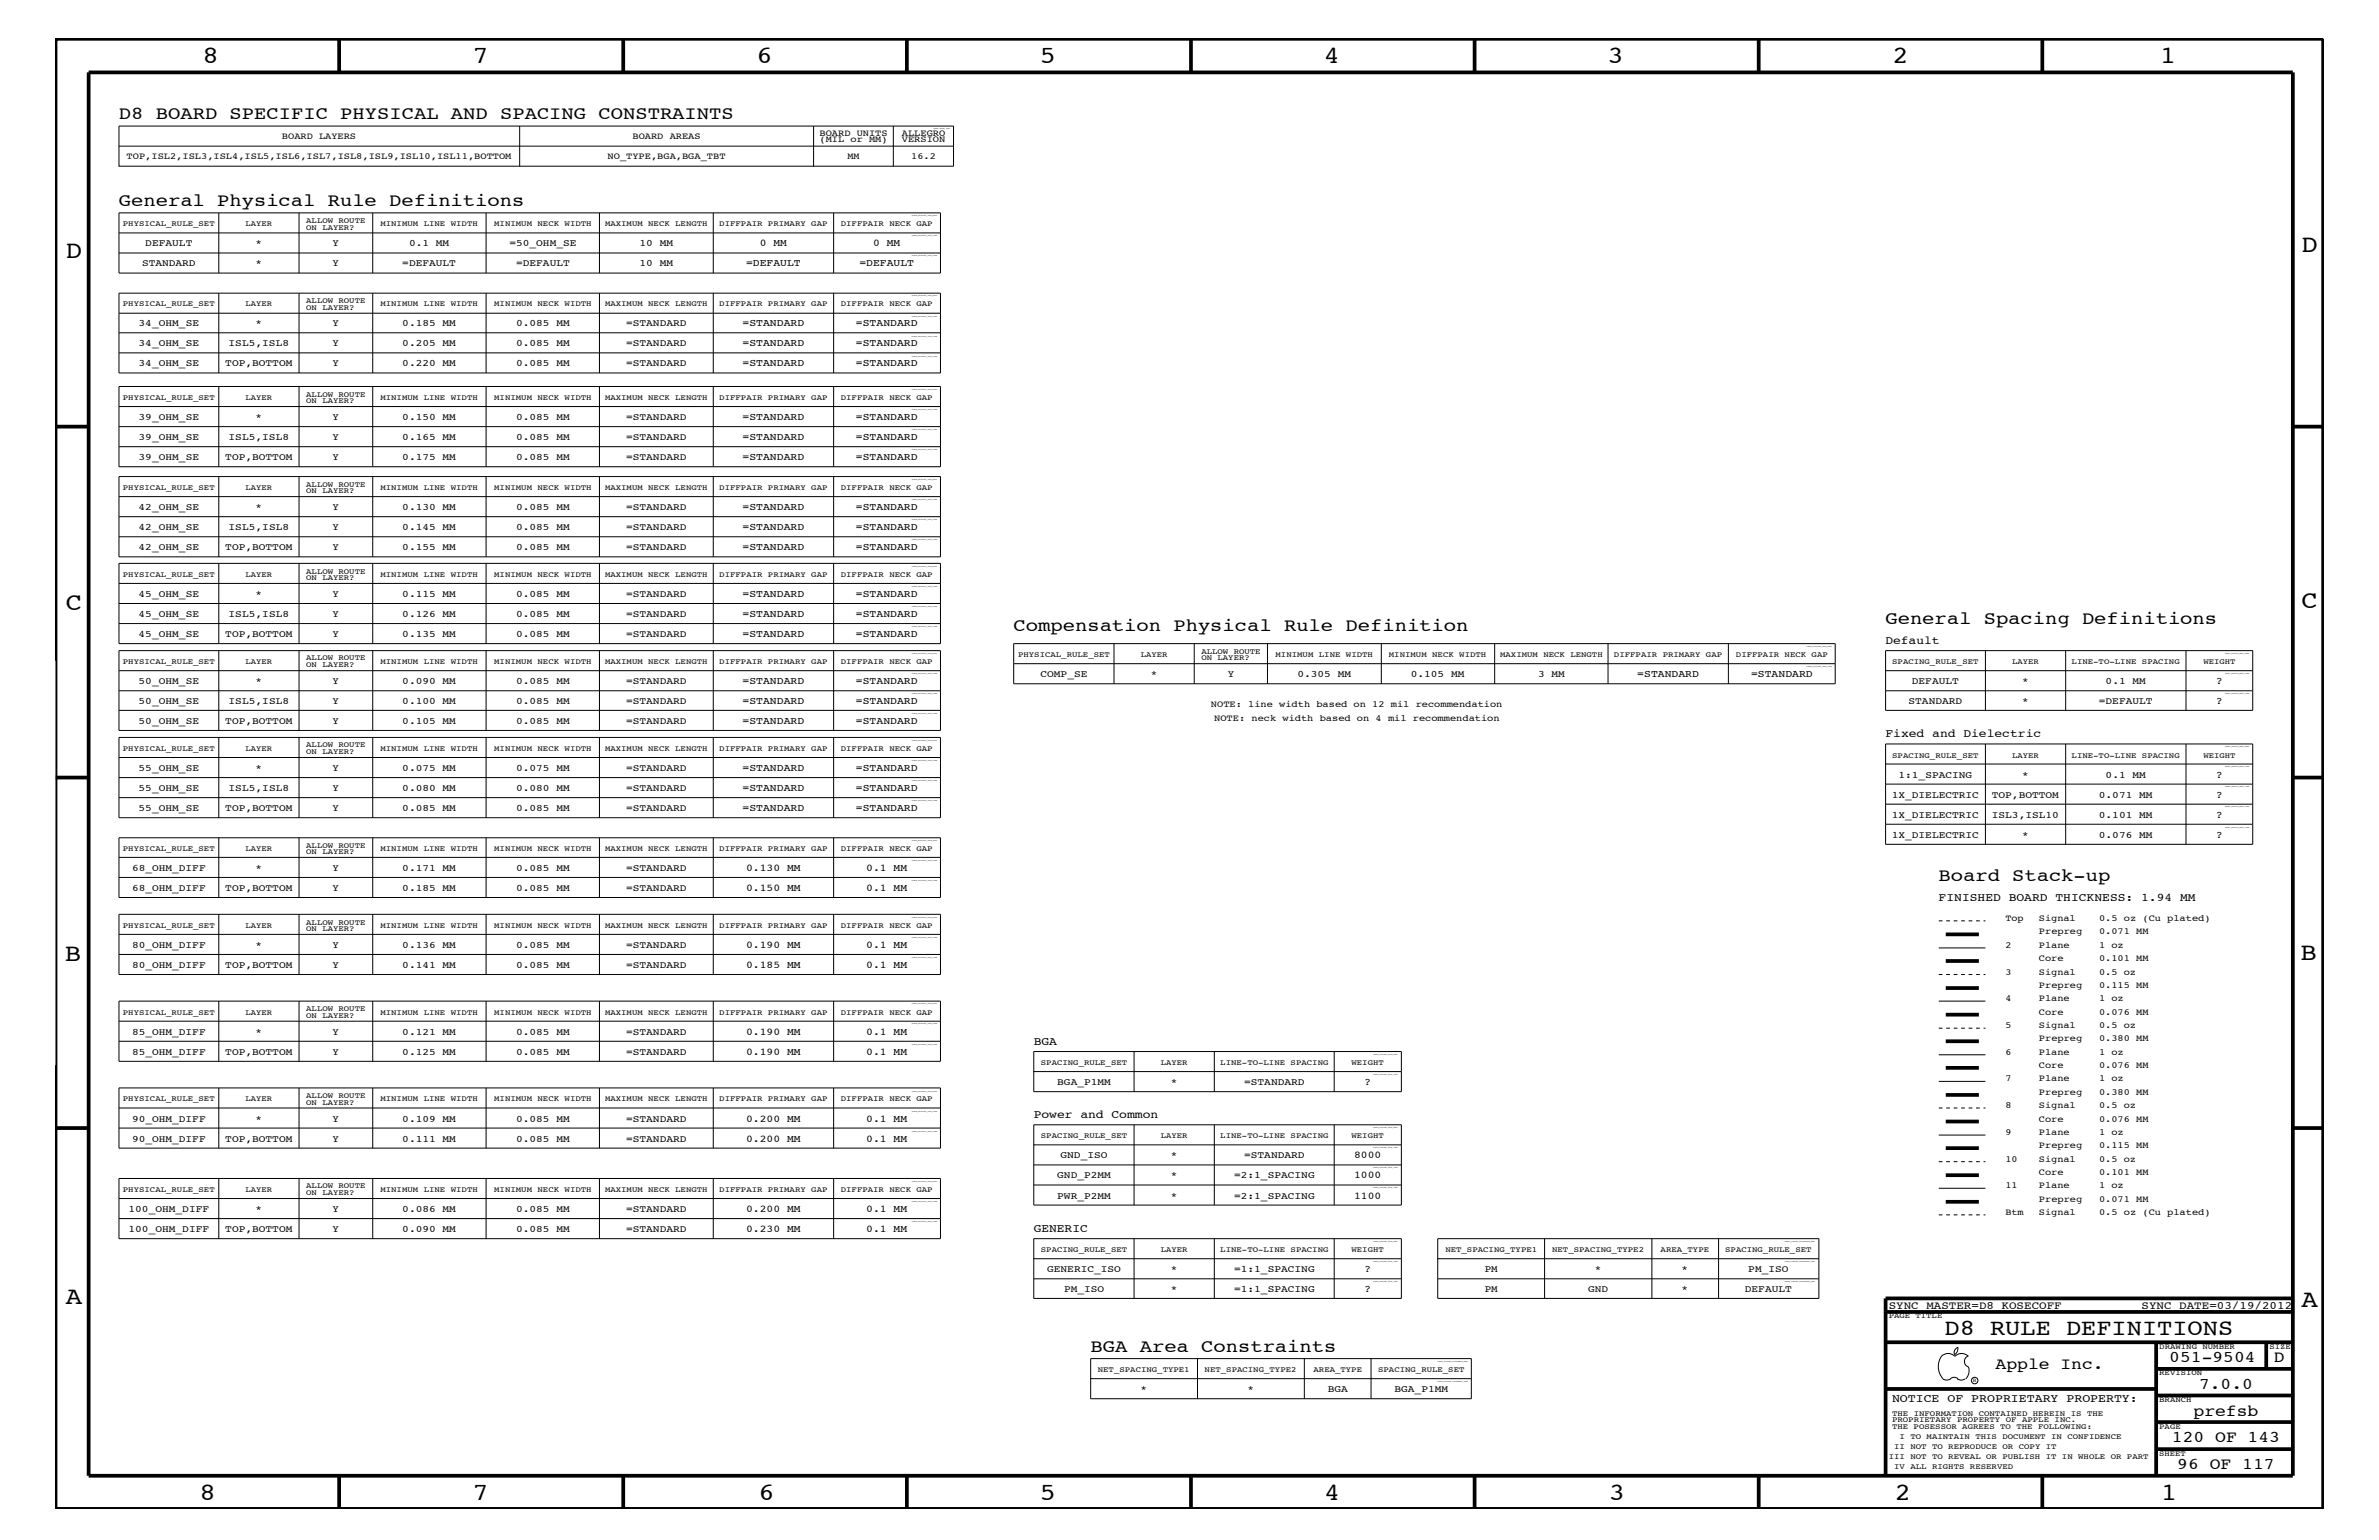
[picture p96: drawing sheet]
<svg xmlns="http://www.w3.org/2000/svg" width="432mm" height="279mm" viewBox="0 0 432 279" stroke-linecap="round" stroke-linejoin="round" font-family="sans-serif">
<defs><g id="words">
<g font-size="4.5">
<text x="36.7" y="11.5">8</text>
<text x="85.8" y="11.5">7</text>
<text x="137.3" y="11.5">6</text>
<text x="188.7" y="11.5">5</text>
<text x="240.3" y="11.5">4</text>
<text x="291.8" y="11.5">3</text>
<text x="343.5" y="11.5">2</text>
<text x="392" y="11.5">1</text>
<text x="11.9" y="46.8">D</text>
<text x="417.7" y="45.7">D</text>
<text x="11.9" y="110.6">C</text>
<text x="417.7" y="110.4">C</text>
<text x="11.8" y="174.3">B</text>
<text x="417.6" y="174.2">B</text>
<text x="11.9" y="236.7">A</text>
<text x="417.7" y="237.1">A</text>
<text x="36.2" y="272.1">8</text>
<text x="85.8" y="272.1">7</text>
<text x="137.7" y="272.1">6</text>
<text x="188.7" y="272.1">5</text>
<text x="240.4" y="272.1">4</text>
<text x="292" y="272.1">3</text>
<text x="343.9" y="272.1">2</text>
<text x="392.2" y="272.1">1</text>
</g>
<text font-size="4.1" x="352.9" y="242.3">D8 RULE DEFINITIONS</text>
<g font-size="3.3">
<text x="21.6" y="21.6">D8 BOARD SPECIFIC PHYSICAL AND SPACING CONSTRAINTS</text>
<text x="21.6" y="37.4">General Physical Rule Definitions</text>
<text x="342.2" y="113.1">General Spacing Definitions</text>
<text x="184" y="114.4">Compensation Physical Rule Definition</text>
<text x="351.9" y="159.9">Board Stack-up</text>
<text x="198" y="245.3">BGA Area Constraints</text>
</g>
<g font-size="3">
<text x="362.2" y="248.4">Apple Inc.</text>
<text x="393.7" y="247.1">051-9504</text>
<text x="399.2" y="252">7.0.0</text>
<text x="412.7" y="247.1">D</text>
<text x="398.1" y="256.8">prefsb</text>
<text x="394.2" y="261.6">120 OF 143</text>
<text x="395.2" y="266.6">96 OF 117</text>
</g>
<g font-size="2.1">
<text x="342.2" y="116.8">Default</text>
<text x="342.2" y="133.8">Fixed and Dielectric</text>
<text x="351.9" y="163.5">FINISHED BOARD THICKNESS: 1.94 MM</text>
<text x="187.6" y="189.5">BGA</text>
<text x="187.6" y="202.9">Power and Common</text>
<text x="187.6" y="223.5">GENERIC</text>
<text x="343.4" y="254.4">NOTICE OF PROPRIETARY PROPERTY:</text>
</g>
<g font-size="2">
<text x="342.8" y="237.4">SYNC_MASTER=D8_KOSECOFF</text>
<text x="388.7" y="237.4">SYNC_DATE=03/19/2012</text>
</g>
<g font-size="1.9">
<text x="137.9" y="44.6">0 MM</text>
<text x="158.5" y="44.6">0 MM</text>
<text x="135.4" y="48.3">=DEFAULT</text>
<text x="156" y="48.3">=DEFAULT</text>
<text x="134.8" y="59.2">=STANDARD</text>
<text x="155.4" y="59.2">=STANDARD</text>
<text x="134.8" y="62.9">=STANDARD</text>
<text x="155.4" y="62.9">=STANDARD</text>
<text x="134.8" y="66.5">=STANDARD</text>
<text x="155.4" y="66.5">=STANDARD</text>
<text x="134.8" y="76.2">=STANDARD</text>
<text x="155.4" y="76.2">=STANDARD</text>
<text x="134.8" y="79.9">=STANDARD</text>
<text x="134.8" y="83.5">=STANDARD</text>
<text x="155.4" y="79.9">=STANDARD</text>
<text x="155.4" y="83.5">=STANDARD</text>
<text x="134.8" y="92.6">=STANDARD</text>
<text x="155.4" y="92.6">=STANDARD</text>
<text x="134.8" y="99.9">=STANDARD</text>
<text x="134.8" y="96.2">=STANDARD</text>
<text x="155.4" y="99.9">=STANDARD</text>
<text x="155.4" y="96.2">=STANDARD</text>
<text x="134.8" y="112">=STANDARD</text>
<text x="134.8" y="108.3">=STANDARD</text>
<text x="155.4" y="108.3">=STANDARD</text>
<text x="155.4" y="112">=STANDARD</text>
<text x="134.8" y="115.6">=STANDARD</text>
<text x="155.4" y="115.6">=STANDARD</text>
<text x="134.8" y="124.1">=STANDARD</text>
<text x="155.4" y="124.1">=STANDARD</text>
<text x="297.2" y="122.9">=STANDARD</text>
<text x="317.8" y="122.9">=STANDARD</text>
<text x="402.3" y="124.1">?</text>
<text x="134.8" y="131.3">=STANDARD</text>
<text x="134.8" y="127.7">=STANDARD</text>
<text x="155.4" y="131.3">=STANDARD</text>
<text x="155.4" y="127.7">=STANDARD</text>
<text x="402.3" y="127.7">?</text>
<text x="134.8" y="143.5">=STANDARD</text>
<text x="134.8" y="139.8">=STANDARD</text>
<text x="155.4" y="143.5">=STANDARD</text>
<text x="155.4" y="139.8">=STANDARD</text>
<text x="402.3" y="141.1">?</text>
<text x="134.8" y="147.1">=STANDARD</text>
<text x="155.4" y="147.1">=STANDARD</text>
<text x="402.3" y="144.7">?</text>
<text x="402.3" y="148.4">?</text>
<text x="402.3" y="152">?</text>
<text x="135.4" y="158">0.130 MM</text>
<text x="135.4" y="161.7">0.150 MM</text>
<text x="157.2" y="158">0.1 MM</text>
<text x="157.2" y="161.7">0.1 MM</text>
<text x="135.4" y="172">0.190 MM</text>
<text x="157.2" y="172">0.1 MM</text>
<text x="135.4" y="175.6">0.185 MM</text>
<text x="157.2" y="175.6">0.1 MM</text>
<text x="135.4" y="187.7">0.190 MM</text>
<text x="135.4" y="191.4">0.190 MM</text>
<text x="157.2" y="187.7">0.1 MM</text>
<text x="157.2" y="191.4">0.1 MM</text>
<text x="247.6" y="196.8">?</text>
<text x="135.4" y="203.5">0.200 MM</text>
<text x="157.2" y="203.5">0.1 MM</text>
<text x="135.4" y="207.1">0.200 MM</text>
<text x="157.2" y="207.1">0.1 MM</text>
<text x="245.8" y="213.8">1000</text>
<text x="245.8" y="210.2">8000</text>
<text x="135.4" y="219.8">0.200 MM</text>
<text x="157.2" y="219.8">0.1 MM</text>
<text x="245.8" y="217.5">1100</text>
<text x="135.4" y="223.5">0.230 MM</text>
<text x="157.2" y="223.5">0.1 MM</text>
<text x="247.6" y="230.7">?</text>
<text x="247.6" y="234.4">?</text>
</g>
<g font-size="1.8">
<text x="26.4" y="44.6">DEFAULT</text>
<text x="46.4" y="44.6">*</text>
<text x="60.4" y="44.6">Y</text>
<text x="74.3" y="44.6">0.1 MM</text>
<text x="92.5" y="44.6">=50_OHM_SE</text>
<text x="116.1" y="44.6">10 MM</text>
<text x="25.8" y="48.3">STANDARD</text>
<text x="46.4" y="48.3">*</text>
<text x="60.4" y="48.3">Y</text>
<text x="73" y="48.3">=DEFAULT</text>
<text x="93.7" y="48.3">=DEFAULT</text>
<text x="116.1" y="48.3">10 MM</text>
<text x="25.1" y="59.2">34_OHM_SE</text>
<text x="46.4" y="59.2">*</text>
<text x="60.4" y="59.2">Y</text>
<text x="73" y="59.2">0.185 MM</text>
<text x="93.7" y="59.2">0.085 MM</text>
<text x="113.6" y="59.2">=STANDARD</text>
<text x="25.1" y="62.9">34_OHM_SE</text>
<text x="41.5" y="62.9">ISL5,ISL8</text>
<text x="60.4" y="62.9">Y</text>
<text x="73" y="62.9">0.205 MM</text>
<text x="93.7" y="62.9">0.085 MM</text>
<text x="113.6" y="62.9">=STANDARD</text>
<text x="25.1" y="66.5">34_OHM_SE</text>
<text x="40.9" y="66.5">TOP,BOTTOM</text>
<text x="60.4" y="66.5">Y</text>
<text x="73" y="66.5">0.220 MM</text>
<text x="93.7" y="66.5">0.085 MM</text>
<text x="113.6" y="66.5">=STANDARD</text>
<text x="25.1" y="76.2">39_OHM_SE</text>
<text x="46.4" y="76.2">*</text>
<text x="60.4" y="76.2">Y</text>
<text x="73" y="76.2">0.150 MM</text>
<text x="93.7" y="76.2">0.085 MM</text>
<text x="113.6" y="76.2">=STANDARD</text>
<text x="25.1" y="83.5">39_OHM_SE</text>
<text x="25.1" y="79.9">39_OHM_SE</text>
<text x="40.9" y="83.5">TOP,BOTTOM</text>
<text x="41.5" y="79.9">ISL5,ISL8</text>
<text x="60.4" y="79.9">Y</text>
<text x="60.4" y="83.5">Y</text>
<text x="73" y="79.9">0.165 MM</text>
<text x="73" y="83.5">0.175 MM</text>
<text x="93.7" y="79.9">0.085 MM</text>
<text x="93.7" y="83.5">0.085 MM</text>
<text x="113.6" y="83.5">=STANDARD</text>
<text x="113.6" y="79.9">=STANDARD</text>
<text x="25.1" y="92.6">42_OHM_SE</text>
<text x="46.4" y="92.6">*</text>
<text x="60.4" y="92.6">Y</text>
<text x="73" y="92.6">0.130 MM</text>
<text x="93.7" y="92.6">0.085 MM</text>
<text x="113.6" y="92.6">=STANDARD</text>
<text x="25.1" y="99.9">42_OHM_SE</text>
<text x="25.1" y="96.2">42_OHM_SE</text>
<text x="40.9" y="99.9">TOP,BOTTOM</text>
<text x="41.5" y="96.2">ISL5,ISL8</text>
<text x="60.4" y="99.9">Y</text>
<text x="60.4" y="96.2">Y</text>
<text x="73" y="99.9">0.155 MM</text>
<text x="73" y="96.2">0.145 MM</text>
<text x="93.7" y="99.9">0.085 MM</text>
<text x="93.7" y="96.2">0.085 MM</text>
<text x="113.6" y="96.2">=STANDARD</text>
<text x="113.6" y="99.9">=STANDARD</text>
<text x="25.1" y="108.3">45_OHM_SE</text>
<text x="25.1" y="112">45_OHM_SE</text>
<text x="41.5" y="112">ISL5,ISL8</text>
<text x="46.4" y="108.3">*</text>
<text x="60.4" y="108.3">Y</text>
<text x="60.4" y="112">Y</text>
<text x="73" y="108.3">0.115 MM</text>
<text x="73" y="112">0.126 MM</text>
<text x="93.7" y="108.3">0.085 MM</text>
<text x="93.7" y="112">0.085 MM</text>
<text x="113.6" y="108.3">=STANDARD</text>
<text x="113.6" y="112">=STANDARD</text>
<text x="25.1" y="115.6">45_OHM_SE</text>
<text x="40.9" y="115.6">TOP,BOTTOM</text>
<text x="60.4" y="115.6">Y</text>
<text x="73" y="115.6">0.135 MM</text>
<text x="93.7" y="115.6">0.085 MM</text>
<text x="113.6" y="115.6">=STANDARD</text>
<text x="25.1" y="124.1">50_OHM_SE</text>
<text x="46.4" y="124.1">*</text>
<text x="60.4" y="124.1">Y</text>
<text x="73" y="124.1">0.090 MM</text>
<text x="93.7" y="124.1">0.085 MM</text>
<text x="113.6" y="124.1">=STANDARD</text>
<text x="188.8" y="122.9">COMP_SE</text>
<text x="208.9" y="122.9">*</text>
<text x="222.8" y="122.9">Y</text>
<text x="235.5" y="122.9">0.305 MM</text>
<text x="256.1" y="122.9">0.105 MM</text>
<text x="279.2" y="122.9">3 MM</text>
<text x="347" y="124.1">DEFAULT</text>
<text x="367" y="124.1">*</text>
<text x="382.2" y="124.1">0.1 MM</text>
<text x="25.1" y="131.3">50_OHM_SE</text>
<text x="25.1" y="127.7">50_OHM_SE</text>
<text x="40.9" y="131.3">TOP,BOTTOM</text>
<text x="41.5" y="127.7">ISL5,ISL8</text>
<text x="60.4" y="131.3">Y</text>
<text x="60.4" y="127.7">Y</text>
<text x="73" y="127.7">0.100 MM</text>
<text x="73" y="131.3">0.105 MM</text>
<text x="93.7" y="131.3">0.085 MM</text>
<text x="93.7" y="127.7">0.085 MM</text>
<text x="113.6" y="131.3">=STANDARD</text>
<text x="113.6" y="127.7">=STANDARD</text>
<text x="346.4" y="127.7">STANDARD</text>
<text x="367" y="127.7">*</text>
<text x="381" y="127.7">=DEFAULT</text>
<text x="25.1" y="143.5">55_OHM_SE</text>
<text x="25.1" y="139.8">55_OHM_SE</text>
<text x="41.5" y="143.5">ISL5,ISL8</text>
<text x="46.4" y="139.8">*</text>
<text x="60.4" y="143.5">Y</text>
<text x="60.4" y="139.8">Y</text>
<text x="73" y="143.5">0.080 MM</text>
<text x="73" y="139.8">0.075 MM</text>
<text x="93.7" y="143.5">0.080 MM</text>
<text x="93.7" y="139.8">0.075 MM</text>
<text x="113.6" y="143.5">=STANDARD</text>
<text x="113.6" y="139.8">=STANDARD</text>
<text x="344.6" y="141.1">1:1_SPACING</text>
<text x="367" y="141.1">*</text>
<text x="382.2" y="141.1">0.1 MM</text>
<text x="25.1" y="147.1">55_OHM_SE</text>
<text x="40.9" y="147.1">TOP,BOTTOM</text>
<text x="60.4" y="147.1">Y</text>
<text x="73" y="147.1">0.085 MM</text>
<text x="93.7" y="147.1">0.085 MM</text>
<text x="113.6" y="147.1">=STANDARD</text>
<text x="343.4" y="144.7">1X_DIELECTRIC</text>
<text x="343.4" y="148.4">1X_DIELECTRIC</text>
<text x="361.5" y="144.7">TOP,BOTTOM</text>
<text x="361.5" y="148.4">ISL3,ISL10</text>
<text x="381" y="144.7">0.071 MM</text>
<text x="381" y="148.4">0.101 MM</text>
<text x="343.4" y="152">1X_DIELECTRIC</text>
<text x="367" y="152">*</text>
<text x="381" y="152">0.076 MM</text>
<text x="24" y="158">68_OHM_DIFF</text>
<text x="24" y="161.7">68_OHM_DIFF</text>
<text x="40.9" y="161.7">TOP,BOTTOM</text>
<text x="46.4" y="158">*</text>
<text x="60.4" y="158">Y</text>
<text x="60.4" y="161.7">Y</text>
<text x="73" y="158">0.171 MM</text>
<text x="73" y="161.7">0.185 MM</text>
<text x="93.7" y="158">0.085 MM</text>
<text x="93.7" y="161.7">0.085 MM</text>
<text x="113.6" y="158">=STANDARD</text>
<text x="113.6" y="161.7">=STANDARD</text>
<text x="24" y="172">80_OHM_DIFF</text>
<text x="46.4" y="172">*</text>
<text x="60.4" y="172">Y</text>
<text x="73" y="172">0.136 MM</text>
<text x="93.7" y="172">0.085 MM</text>
<text x="113.6" y="172">=STANDARD</text>
<text x="24" y="175.6">80_OHM_DIFF</text>
<text x="40.9" y="175.6">TOP,BOTTOM</text>
<text x="60.4" y="175.6">Y</text>
<text x="73" y="175.6">0.141 MM</text>
<text x="93.7" y="175.6">0.085 MM</text>
<text x="113.6" y="175.6">=STANDARD</text>
<text x="24" y="187.7">85_OHM_DIFF</text>
<text x="24" y="191.4">85_OHM_DIFF</text>
<text x="40.9" y="191.4">TOP,BOTTOM</text>
<text x="46.4" y="187.7">*</text>
<text x="60.4" y="187.7">Y</text>
<text x="60.4" y="191.4">Y</text>
<text x="73" y="187.7">0.121 MM</text>
<text x="73" y="191.4">0.125 MM</text>
<text x="93.7" y="187.7">0.085 MM</text>
<text x="93.7" y="191.4">0.085 MM</text>
<text x="113.6" y="187.7">=STANDARD</text>
<text x="113.6" y="191.4">=STANDARD</text>
<text x="191.9" y="196.8">BGA_P1MM</text>
<text x="212.5" y="196.8">*</text>
<text x="225.8" y="196.8">=STANDARD</text>
<text x="24" y="203.5">90_OHM_DIFF</text>
<text x="46.4" y="203.5">*</text>
<text x="60.4" y="203.5">Y</text>
<text x="73" y="203.5">0.109 MM</text>
<text x="93.7" y="203.5">0.085 MM</text>
<text x="113.6" y="203.5">=STANDARD</text>
<text x="24" y="207.1">90_OHM_DIFF</text>
<text x="40.9" y="207.1">TOP,BOTTOM</text>
<text x="60.4" y="207.1">Y</text>
<text x="73" y="207.1">0.111 MM</text>
<text x="93.7" y="207.1">0.085 MM</text>
<text x="113.6" y="207.1">=STANDARD</text>
<text x="191.9" y="213.8">GND_P2MM</text>
<text x="192.5" y="210.2">GND_ISO</text>
<text x="212.5" y="213.8">*</text>
<text x="212.5" y="210.2">*</text>
<text x="224" y="213.8">=2:1_SPACING</text>
<text x="225.8" y="210.2">=STANDARD</text>
<text x="23.3" y="219.8">100_OHM_DIFF</text>
<text x="46.4" y="219.8">*</text>
<text x="60.4" y="219.8">Y</text>
<text x="73" y="219.8">0.086 MM</text>
<text x="93.7" y="219.8">0.085 MM</text>
<text x="113.6" y="219.8">=STANDARD</text>
<text x="191.9" y="217.5">PWR_P2MM</text>
<text x="212.5" y="217.5">*</text>
<text x="224" y="217.5">=2:1_SPACING</text>
<text x="23.3" y="223.5">100_OHM_DIFF</text>
<text x="40.9" y="223.5">TOP,BOTTOM</text>
<text x="60.4" y="223.5">Y</text>
<text x="73" y="223.5">0.090 MM</text>
<text x="93.7" y="223.5">0.085 MM</text>
<text x="113.6" y="223.5">=STANDARD</text>
<text x="190.1" y="230.7">GENERIC_ISO</text>
<text x="212.5" y="230.7">*</text>
<text x="224" y="230.7">=1:1_SPACING</text>
<text x="269.5" y="230.7">PM</text>
<text x="289.5" y="230.7">*</text>
<text x="305.2" y="230.7">*</text>
<text x="317.3" y="230.7">PM_ISO</text>
<text x="193.1" y="234.4">PM_ISO</text>
<text x="212.5" y="234.4">*</text>
<text x="224" y="234.4">=1:1_SPACING</text>
<text x="269.5" y="234.4">PM</text>
<text x="288.2" y="234.4">GND</text>
<text x="305.2" y="234.4">*</text>
<text x="316.7" y="234.4">DEFAULT</text>
<text x="207" y="252.6">*</text>
<text x="226.4" y="252.6">*</text>
<text x="241" y="252.6">BGA</text>
<text x="253.1" y="252.6">BGA_P1MM</text>
</g>
<g font-size="1.7">
<text x="23" y="28.9">TOP,ISL2,ISL3,ISL4,ISL5,ISL6,ISL7,ISL8,ISL9,ISL10,ISL11,BOTTOM</text>
<text x="51.2" y="25.3">BOARD LAYERS</text>
<text x="110.3" y="28.9">NO_TYPE,BGA,BGA_TBT</text>
<text x="114.8" y="25.3">BOARD AREAS</text>
<text x="148.8" y="25.9">(MIL or MM)</text>
<text x="148.8" y="24.7">BOARD UNITS</text>
<text x="153.8" y="28.9">MM</text>
<text x="163.7" y="25.9">VERSION</text>
<text x="163.7" y="24.7">ALLEGRO</text>
<text x="165.4" y="28.9">16.2</text>
<text x="219.8" y="128.3">NOTE: line width based on 12 mil recommendation</text>
<text x="220.4" y="130.8">NOTE: neck width based on 4 mil recommendation</text>
<text x="364" y="167.1">Top</text>
<text x="370.1" y="167.1">Signal</text>
<text x="381" y="167.1">0.5 oz (Cu plated)</text>
<text x="364" y="172">2</text>
<text x="370.1" y="172">Plane</text>
<text x="370.1" y="169.5">Prepreg</text>
<text x="381" y="172">1 oz</text>
<text x="381" y="169.5">0.071 MM</text>
<text x="364" y="176.8">3</text>
<text x="370.1" y="179.3">Prepreg</text>
<text x="370.1" y="176.8">Signal</text>
<text x="370.1" y="174.4">Core</text>
<text x="381" y="174.4">0.101 MM</text>
<text x="381" y="176.8">0.5 oz</text>
<text x="381" y="179.3">0.115 MM</text>
<text x="364" y="181.6">4</text>
<text x="370.1" y="181.6">Plane</text>
<text x="370.1" y="184.1">Core</text>
<text x="381" y="181.6">1 oz</text>
<text x="381" y="184.1">0.076 MM</text>
<text x="364" y="191.4">6</text>
<text x="364" y="186.5">5</text>
<text x="370.1" y="191.4">Plane</text>
<text x="370.1" y="188.9">Prepreg</text>
<text x="370.1" y="186.5">Signal</text>
<text x="381" y="186.5">0.5 oz</text>
<text x="381" y="191.4">1 oz</text>
<text x="381" y="188.9">0.380 MM</text>
<text x="364" y="196.2">7</text>
<text x="370.1" y="196.2">Plane</text>
<text x="370.1" y="193.7">Core</text>
<text x="381" y="193.7">0.076 MM</text>
<text x="381" y="196.2">1 oz</text>
<text x="364" y="201">8</text>
<text x="370.1" y="198.7">Prepreg</text>
<text x="370.1" y="203.5">Core</text>
<text x="370.1" y="201">Signal</text>
<text x="381" y="203.5">0.076 MM</text>
<text x="381" y="201">0.5 oz</text>
<text x="381" y="198.7">0.380 MM</text>
<text x="364" y="205.9">9</text>
<text x="370.1" y="205.9">Plane</text>
<text x="370.1" y="208.3">Prepreg</text>
<text x="381" y="205.9">1 oz</text>
<text x="381" y="208.3">0.115 MM</text>
<text x="364" y="210.8">10</text>
<text x="364" y="215.6">11</text>
<text x="370.1" y="210.8">Signal</text>
<text x="370.1" y="215.6">Plane</text>
<text x="370.1" y="213.2">Core</text>
<text x="381" y="213.2">0.101 MM</text>
<text x="381" y="215.6">1 oz</text>
<text x="381" y="210.8">0.5 oz</text>
<text x="364" y="220.4">Btm</text>
<text x="370.1" y="218">Prepreg</text>
<text x="370.1" y="220.4">Signal</text>
<text x="381" y="218">0.071 MM</text>
<text x="381" y="220.4">0.5 oz (Cu plated)</text>
</g>
<g font-size="1.4">
<text x="22.3" y="41">PHYSICAL_RULE_SET</text>
<text x="44.6" y="41">LAYER</text>
<text x="55.6" y="40.4">ALLOW ROUTE</text>
<text x="55.6" y="41.7">ON LAYER?</text>
<text x="69" y="41">MINIMUM LINE WIDTH</text>
<text x="89.7" y="41">MINIMUM NECK WIDTH</text>
<text x="109.8" y="41">MAXIMUM NECK LENGTH</text>
<text x="130.6" y="41">DIFFPAIR PRIMARY GAP</text>
<text x="152.6" y="41">DIFFPAIR NECK GAP</text>
<text x="22.3" y="55.6">PHYSICAL_RULE_SET</text>
<text x="44.6" y="55.6">LAYER</text>
<text x="55.6" y="55">ALLOW ROUTE</text>
<text x="55.6" y="56.2">ON LAYER?</text>
<text x="69" y="55.6">MINIMUM LINE WIDTH</text>
<text x="89.7" y="55.6">MINIMUM NECK WIDTH</text>
<text x="109.8" y="55.6">MAXIMUM NECK LENGTH</text>
<text x="130.6" y="55.6">DIFFPAIR PRIMARY GAP</text>
<text x="152.6" y="55.6">DIFFPAIR NECK GAP</text>
<text x="55.6" y="72">ALLOW ROUTE</text>
<text x="22.3" y="72.6">PHYSICAL_RULE_SET</text>
<text x="44.6" y="72.6">LAYER</text>
<text x="55.6" y="73.2">ON LAYER?</text>
<text x="69" y="72.6">MINIMUM LINE WIDTH</text>
<text x="89.7" y="72.6">MINIMUM NECK WIDTH</text>
<text x="109.8" y="72.6">MAXIMUM NECK LENGTH</text>
<text x="130.6" y="72.6">DIFFPAIR PRIMARY GAP</text>
<text x="152.6" y="72.6">DIFFPAIR NECK GAP</text>
<text x="22.3" y="88.9">PHYSICAL_RULE_SET</text>
<text x="44.6" y="88.9">LAYER</text>
<text x="55.6" y="88.3">ALLOW ROUTE</text>
<text x="55.6" y="89.5">ON LAYER?</text>
<text x="69" y="88.9">MINIMUM LINE WIDTH</text>
<text x="89.7" y="88.9">MINIMUM NECK WIDTH</text>
<text x="109.8" y="88.9">MAXIMUM NECK LENGTH</text>
<text x="130.6" y="88.9">DIFFPAIR PRIMARY GAP</text>
<text x="152.6" y="88.9">DIFFPAIR NECK GAP</text>
<text x="22.3" y="104.7">PHYSICAL_RULE_SET</text>
<text x="44.6" y="104.7">LAYER</text>
<text x="55.6" y="104.1">ALLOW ROUTE</text>
<text x="55.6" y="105.3">ON LAYER?</text>
<text x="69" y="104.7">MINIMUM LINE WIDTH</text>
<text x="89.7" y="104.7">MINIMUM NECK WIDTH</text>
<text x="109.8" y="104.7">MAXIMUM NECK LENGTH</text>
<text x="130.6" y="104.7">DIFFPAIR PRIMARY GAP</text>
<text x="152.6" y="104.7">DIFFPAIR NECK GAP</text>
<text x="55.6" y="119.8">ALLOW ROUTE</text>
<text x="184.8" y="119.2">PHYSICAL_RULE_SET</text>
<text x="207.1" y="119.2">LAYER</text>
<text x="218.1" y="118.6">ALLOW ROUTE</text>
<text x="218.1" y="119.8">ON LAYER?</text>
<text x="231.5" y="119.2">MINIMUM LINE WIDTH</text>
<text x="252.1" y="119.2">MINIMUM NECK WIDTH</text>
<text x="272.3" y="119.2">MAXIMUM NECK LENGTH</text>
<text x="292.9" y="119.2">DIFFPAIR PRIMARY GAP</text>
<text x="315.1" y="119.2">DIFFPAIR NECK GAP</text>
<text x="22.3" y="120.4">PHYSICAL_RULE_SET</text>
<text x="44.6" y="120.4">LAYER</text>
<text x="55.6" y="121">ON LAYER?</text>
<text x="69" y="120.4">MINIMUM LINE WIDTH</text>
<text x="89.7" y="120.4">MINIMUM NECK WIDTH</text>
<text x="109.8" y="120.4">MAXIMUM NECK LENGTH</text>
<text x="130.6" y="120.4">DIFFPAIR PRIMARY GAP</text>
<text x="152.6" y="120.4">DIFFPAIR NECK GAP</text>
<text x="343.5" y="120.4">SPACING_RULE_SET</text>
<text x="365.2" y="120.4">LAYER</text>
<text x="376" y="120.4">LINE-TO-LINE SPACING</text>
<text x="399.9" y="120.4">WEIGHT</text>
<text x="22.3" y="136.2">PHYSICAL_RULE_SET</text>
<text x="44.6" y="136.2">LAYER</text>
<text x="55.6" y="135.6">ALLOW ROUTE</text>
<text x="55.6" y="136.8">ON LAYER?</text>
<text x="69" y="136.2">MINIMUM LINE WIDTH</text>
<text x="89.7" y="136.2">MINIMUM NECK WIDTH</text>
<text x="109.8" y="136.2">MAXIMUM NECK LENGTH</text>
<text x="130.6" y="136.2">DIFFPAIR PRIMARY GAP</text>
<text x="152.6" y="136.2">DIFFPAIR NECK GAP</text>
<text x="343.5" y="137.4">SPACING_RULE_SET</text>
<text x="365.2" y="137.4">LAYER</text>
<text x="376" y="137.4">LINE-TO-LINE SPACING</text>
<text x="399.9" y="137.4">WEIGHT</text>
<text x="22.3" y="154.4">PHYSICAL_RULE_SET</text>
<text x="44.6" y="154.4">LAYER</text>
<text x="55.6" y="153.8">ALLOW ROUTE</text>
<text x="55.6" y="155">ON LAYER?</text>
<text x="69" y="154.4">MINIMUM LINE WIDTH</text>
<text x="89.7" y="154.4">MINIMUM NECK WIDTH</text>
<text x="109.8" y="154.4">MAXIMUM NECK LENGTH</text>
<text x="130.6" y="154.4">DIFFPAIR PRIMARY GAP</text>
<text x="152.6" y="154.4">DIFFPAIR NECK GAP</text>
<text x="55.6" y="167.8">ALLOW ROUTE</text>
<text x="22.3" y="168.3">PHYSICAL_RULE_SET</text>
<text x="44.6" y="168.3">LAYER</text>
<text x="55.6" y="168.9">ON LAYER?</text>
<text x="69" y="168.3">MINIMUM LINE WIDTH</text>
<text x="89.7" y="168.3">MINIMUM NECK WIDTH</text>
<text x="109.8" y="168.3">MAXIMUM NECK LENGTH</text>
<text x="130.6" y="168.3">DIFFPAIR PRIMARY GAP</text>
<text x="152.6" y="168.3">DIFFPAIR NECK GAP</text>
<text x="22.3" y="184.1">PHYSICAL_RULE_SET</text>
<text x="44.6" y="184.1">LAYER</text>
<text x="55.6" y="183.5">ALLOW ROUTE</text>
<text x="55.6" y="184.7">ON LAYER?</text>
<text x="69" y="184.1">MINIMUM LINE WIDTH</text>
<text x="89.7" y="184.1">MINIMUM NECK WIDTH</text>
<text x="109.8" y="184.1">MAXIMUM NECK LENGTH</text>
<text x="130.6" y="184.1">DIFFPAIR PRIMARY GAP</text>
<text x="152.6" y="184.1">DIFFPAIR NECK GAP</text>
<text x="188.9" y="193.2">SPACING_RULE_SET</text>
<text x="210.7" y="193.2">LAYER</text>
<text x="221.5" y="193.2">LINE-TO-LINE SPACING</text>
<text x="245.3" y="193.2">WEIGHT</text>
<text x="22.3" y="199.8">PHYSICAL_RULE_SET</text>
<text x="44.6" y="199.8">LAYER</text>
<text x="55.6" y="199.2">ALLOW ROUTE</text>
<text x="55.6" y="200.4">ON LAYER?</text>
<text x="69" y="199.8">MINIMUM LINE WIDTH</text>
<text x="89.7" y="199.8">MINIMUM NECK WIDTH</text>
<text x="109.8" y="199.8">MAXIMUM NECK LENGTH</text>
<text x="130.6" y="199.8">DIFFPAIR PRIMARY GAP</text>
<text x="152.6" y="199.8">DIFFPAIR NECK GAP</text>
<text x="188.9" y="206.5">SPACING_RULE_SET</text>
<text x="210.7" y="206.5">LAYER</text>
<text x="221.5" y="206.5">LINE-TO-LINE SPACING</text>
<text x="245.3" y="206.5">WEIGHT</text>
<text x="55.6" y="215.6">ALLOW ROUTE</text>
<text x="22.3" y="216.2">PHYSICAL_RULE_SET</text>
<text x="44.6" y="216.2">LAYER</text>
<text x="55.6" y="216.9">ON LAYER?</text>
<text x="69" y="216.2">MINIMUM LINE WIDTH</text>
<text x="89.7" y="216.2">MINIMUM NECK WIDTH</text>
<text x="109.8" y="216.2">MAXIMUM NECK LENGTH</text>
<text x="130.6" y="216.2">DIFFPAIR PRIMARY GAP</text>
<text x="152.6" y="216.2">DIFFPAIR NECK GAP</text>
<text x="188.9" y="227.1">SPACING_RULE_SET</text>
<text x="210.7" y="227.1">LAYER</text>
<text x="221.5" y="227.1">LINE-TO-LINE SPACING</text>
<text x="245.3" y="227.1">WEIGHT</text>
<text x="262.3" y="227.1">NET_SPACING_TYPE1</text>
<text x="281.7" y="227.1">NET_SPACING_TYPE2</text>
<text x="301.4" y="227.1">AREA_TYPE</text>
<text x="313.1" y="227.1">SPACING_RULE_SET</text>
<text x="342.8" y="239.2">PAGE TITLE</text>
<text x="391.9" y="244.7">DRAWING NUMBER</text>
<text x="411.9" y="244.7">SIZE</text>
<text x="199.3" y="248.9">NET_SPACING_TYPE1</text>
<text x="218.7" y="248.9">NET_SPACING_TYPE2</text>
<text x="238.4" y="248.9">AREA_TYPE</text>
<text x="250.1" y="248.9">SPACING_RULE_SET</text>
<text x="391.9" y="249.5">REVISION</text>
<text x="343.4" y="256.8">THE INFORMATION CONTAINED HEREIN IS THE</text>
<text x="391.9" y="254.4">BRANCH</text>
<text x="343.4" y="258">PROPRIETARY PROPERTY OF APPLE INC.</text>
<text x="343.4" y="259.3">THE POSESSOR AGREES TO THE FOLLOWING:</text>
<text x="343.8" y="262.9">II NOT TO REPRODUCE OR COPY IT</text>
<text x="344.8" y="261.1">I TO MAINTAIN THIS DOCUMENT IN CONFIDENCE</text>
<text x="391.9" y="259.3">PAGE</text>
<text x="342.8" y="264.7">III NOT TO REVEAL OR PUBLISH IT IN WHOLE OR PART</text>
<text x="343.8" y="266.6">IV ALL RIGHTS RESERVED</text>
<text x="391.9" y="264.1">SHEET</text>
</g>
<text font-size="1" x="358.1" y="250.7">R</text>
<g font-size=".3">
<text x="169.4" y="23.5">TABLE_BOARD_INFO</text>
<text x="165.5" y="39.2">TABLE_PHYSICAL_RULE_HEAD</text>
<text x="165.5" y="46.5">TABLE_PHYSICAL_RULE_ITEM</text>
<text x="165.5" y="42.9">TABLE_PHYSICAL_RULE_ITEM</text>
<text x="165.5" y="53.8">TABLE_PHYSICAL_RULE_HEAD</text>
<text x="165.5" y="57.4">TABLE_PHYSICAL_RULE_ITEM</text>
<text x="165.5" y="61.1">TABLE_PHYSICAL_RULE_ITEM</text>
<text x="165.5" y="64.7">TABLE_PHYSICAL_RULE_ITEM</text>
<text x="165.5" y="70.7">TABLE_PHYSICAL_RULE_HEAD</text>
<text x="165.5" y="74.4">TABLE_PHYSICAL_RULE_ITEM</text>
<text x="165.5" y="81.6">TABLE_PHYSICAL_RULE_ITEM</text>
<text x="165.5" y="78">TABLE_PHYSICAL_RULE_ITEM</text>
<text x="165.5" y="87.1">TABLE_PHYSICAL_RULE_HEAD</text>
<text x="165.5" y="94.3">TABLE_PHYSICAL_RULE_ITEM</text>
<text x="165.5" y="90.7">TABLE_PHYSICAL_RULE_ITEM</text>
<text x="165.5" y="98">TABLE_PHYSICAL_RULE_ITEM</text>
<text x="165.5" y="106.5">TABLE_PHYSICAL_RULE_ITEM</text>
<text x="165.5" y="102.9">TABLE_PHYSICAL_RULE_HEAD</text>
<text x="165.5" y="113.7">TABLE_PHYSICAL_RULE_ITEM</text>
<text x="165.5" y="110.2">TABLE_PHYSICAL_RULE_ITEM</text>
<text x="165.5" y="118.6">TABLE_PHYSICAL_RULE_HEAD</text>
<text x="327.9" y="117.4">TABLE_PHYSICAL_RULE_HEAD</text>
<text x="403.9" y="118.6">TABLE_SPACING_RULE_HEAD</text>
<text x="165.5" y="125.9">TABLE_PHYSICAL_RULE_ITEM</text>
<text x="165.5" y="122.3">TABLE_PHYSICAL_RULE_ITEM</text>
<text x="327.9" y="121">TABLE_PHYSICAL_RULE_ITEM</text>
<text x="403.9" y="125.9">TABLE_SPACING_RULE_ITEM</text>
<text x="403.9" y="122.3">TABLE_SPACING_RULE_ITEM</text>
<text x="165.5" y="129.6">TABLE_PHYSICAL_RULE_ITEM</text>
<text x="165.5" y="134.4">TABLE_PHYSICAL_RULE_HEAD</text>
<text x="403.9" y="135.6">TABLE_SPACING_RULE_HEAD</text>
<text x="165.5" y="138">TABLE_PHYSICAL_RULE_ITEM</text>
<text x="165.5" y="141.7">TABLE_PHYSICAL_RULE_ITEM</text>
<text x="403.9" y="142.9">TABLE_SPACING_RULE_ITEM</text>
<text x="403.9" y="139.2">TABLE_SPACING_RULE_ITEM</text>
<text x="165.5" y="145.3">TABLE_PHYSICAL_RULE_ITEM</text>
<text x="403.9" y="146.5">TABLE_SPACING_RULE_ITEM</text>
<text x="165.5" y="152.6">TABLE_PHYSICAL_RULE_HEAD</text>
<text x="403.9" y="150.1">TABLE_SPACING_RULE_ITEM</text>
<text x="165.5" y="159.9">TABLE_PHYSICAL_RULE_ITEM</text>
<text x="165.5" y="156.2">TABLE_PHYSICAL_RULE_ITEM</text>
<text x="165.5" y="166.5">TABLE_PHYSICAL_RULE_HEAD</text>
<text x="165.5" y="173.8">TABLE_PHYSICAL_RULE_ITEM</text>
<text x="165.5" y="170.1">TABLE_PHYSICAL_RULE_ITEM</text>
<text x="165.5" y="185.9">TABLE_PHYSICAL_RULE_ITEM</text>
<text x="165.5" y="182.2">TABLE_PHYSICAL_RULE_HEAD</text>
<text x="165.5" y="189.5">TABLE_PHYSICAL_RULE_ITEM</text>
<text x="249.3" y="191.4">TABLE_SPACING_RULE_HEAD</text>
<text x="249.3" y="195">TABLE_SPACING_RULE_ITEM</text>
<text x="165.5" y="198.1">TABLE_PHYSICAL_RULE_HEAD</text>
<text x="165.5" y="201.7">TABLE_PHYSICAL_RULE_ITEM</text>
<text x="165.5" y="205.3">TABLE_PHYSICAL_RULE_ITEM</text>
<text x="249.3" y="204.7">TABLE_SPACING_RULE_HEAD</text>
<text x="249.3" y="208.3">TABLE_SPACING_RULE_ITEM</text>
<text x="165.5" y="214.4">TABLE_PHYSICAL_RULE_HEAD</text>
<text x="249.3" y="211.9">TABLE_SPACING_RULE_ITEM</text>
<text x="249.3" y="215.6">TABLE_SPACING_RULE_ITEM</text>
<text x="165.5" y="218">TABLE_PHYSICAL_RULE_ITEM</text>
<text x="165.5" y="221.7">TABLE_PHYSICAL_RULE_ITEM</text>
<text x="249.3" y="225.3">TABLE_SPACING_RULE_HEAD</text>
<text x="323.9" y="225.3">TABLE_SPACING_ASSIGNMENT_HEAD</text>
<text x="249.3" y="229">TABLE_SPACING_RULE_ITEM</text>
<text x="249.3" y="232.6">TABLE_SPACING_RULE_ITEM</text>
<text x="323.9" y="232.6">TABLE_SPACING_ASSIGNMENT_ITEM</text>
<text x="323.9" y="229">TABLE_SPACING_ASSIGNMENT_ITEM</text>
<text x="260.9" y="247.1">TABLE_SPACING_ASSIGNMENT_HEAD</text>
<text x="260.9" y="250.7">TABLE_SPACING_ASSIGNMENT_ITEM</text>
</g>
</g></defs>
<g fill="none" stroke="#000" stroke-width=".18">
<path d="M21.6 22.9h151.5v7.3h-151.5zM21.6 26.5h151.5M21.6 38.6h149.1v10.9h-149.1zM39.7 38.6v10.9M54.3 38.6v10.9M67.7 38.6v10.9M88.2 38.6v10.9M94.3 22.9v7.3M108.8 38.6v10.9M129.5 38.6v10.9M147.7 22.9v7.3M151.3 38.6v10.9"/>
<path d="M162.1 22.9v7.3M21.6 42.3h149.1M21.6 56.8h149.1M21.6 45.9h149.1M21.6 53.2h149.1v14.5h-149.1zM39.7 53.2v14.5M54.3 53.2v14.5M67.7 53.2v14.5M88.2 53.2v14.5M108.8 53.2v14.5M129.5 53.2v14.5M151.3 53.2v14.5"/>
<path d="M21.6 60.4h149.1M21.6 77.4h149.1M21.6 64h149.1M21.6 73.8h149.1M21.6 70.1h149.1v14.6h-149.1zM39.7 70.1v14.6M54.3 70.1v14.6M67.7 70.1v14.6M88.2 70.1v14.6M108.8 70.1v14.6M129.5 70.1v14.6M151.3 70.1v14.6"/>
<path d="M21.6 97.4h149.1M21.6 93.7h149.1M21.6 90.1h149.1M21.6 81h149.1M21.6 86.5h149.1v14.5h-149.1zM39.7 86.5v14.5M54.3 86.5v14.5M67.7 86.5v14.5M88.2 86.5v14.5M108.8 86.5v14.5M129.5 86.5v14.5M151.3 86.5v14.5"/>
<path d="M21.6 113.1h149.1M21.6 109.5h149.1M21.6 105.9h149.1M21.6 102.2h149.1v14.6h-149.1zM21.6 118h149.1v14.5h-149.1zM39.7 102.2v14.6M39.7 118v14.5M54.3 102.2v14.6M54.3 118v14.5M67.7 102.2v14.6M67.7 118v14.5M88.2 102.2v14.6"/>
<path d="M88.2 118v14.5M108.8 102.2v14.6M108.8 118v14.5M129.5 102.2v14.6M129.5 118v14.5M151.3 102.2v14.6M151.3 118v14.5M184 116.8h149.1v7.3h-149.1zM202.2 116.8v7.3M216.8 116.8v7.3M230.1 116.8v7.3M250.7 116.8v7.3"/>
<path d="M271.3 116.8v7.3M291.9 116.8v7.3M313.7 116.8v7.3M360.4 118v10.9M374.9 118v10.9M396.8 118v10.9M21.6 128.9h149.1M21.6 121.7h149.1M21.6 125.3h149.1M21.6 137.4h149.1M21.6 133.8h149.1v14.6h-149.1zM39.7 133.8v14.6"/>
<path d="M54.3 133.8v14.6M67.7 133.8v14.6M88.2 133.8v14.6M108.8 133.8v14.6M129.5 133.8v14.6M151.3 133.8v14.6M184 120.4h149.1M342.2 125.3h66.7M360.4 135v18.2M374.9 135v18.2M396.8 135v18.2M408.9 121.7h-66.7v-3.7h66.7v10.9h-66.7v-7.2"/>
<path d="M408.9 138.6h-66.7v-3.6h66.7v18.2h-66.7v-14.6M21.6 141.1h149.1M21.6 159.2h149.1M21.6 155.6h149.1M21.6 144.7h149.1M21.6 152h149.1v10.8h-149.1zM39.7 152v10.8M54.3 152v10.8M67.7 152v10.8M88.2 152v10.8M108.8 152v10.8M129.5 152v10.8"/>
<path d="M151.3 152v10.8M342.2 149.5h66.7M342.2 145.9h66.7M342.2 142.3h66.7M21.6 169.5h149.1M21.6 173.2h149.1M21.6 165.9h149.1v10.9h-149.1zM39.7 165.9v10.9M54.3 165.9v10.9M67.7 165.9v10.9M88.2 165.9v10.9M108.8 165.9v10.9"/>
<path d="M129.5 165.9v10.9M151.3 165.9v10.9M351.9 172h8.5M21.6 188.9h149.1M21.6 185.3h149.1M21.6 181.6h149.1v11h-149.1zM21.6 197.4h149.1v10.9h-149.1zM39.7 181.6v11M39.7 197.4v10.9M54.3 181.6v11M54.3 197.4v10.9M67.7 181.6v11"/>
<path d="M67.7 197.4v10.9M88.2 181.6v11M88.2 197.4v10.9M108.8 181.6v11M108.8 197.4v10.9M129.5 181.6v11M129.5 197.4v10.9M151.3 181.6v11M151.3 197.4v10.9M187.6 194.4v3.7h66.8v-7.3h-66.8v3.6h66.8M205.8 190.8v7.3M220.4 190.8v7.3"/>
<path d="M242.2 190.8v7.3M351.9 181.6h8.5M351.9 196.2h8.5M351.9 191.4h8.5M21.6 213.8h149.1v10.9h-149.1zM21.6 201h149.1M21.6 204.7h149.1M21.6 217.4h149.1M39.7 213.8v10.9M54.3 213.8v10.9M67.7 213.8v10.9M88.2 213.8v10.9"/>
<path d="M108.8 213.8v10.9M129.5 213.8v10.9M151.3 213.8v10.9M187.6 211.4h66.8M187.6 215h66.8M187.6 207.7v10.9h66.8v-14.5h-66.8v3.6h66.8M205.8 204.1v14.5M220.4 204.1v14.5M242.2 204.1v14.5M351.9 205.9h8.5M351.9 215.6h8.5M21.6 221.1h149.1"/>
<path d="M187.6 232h66.8M205.8 224.7v10.9M220.4 224.7v10.9M242.2 224.7v10.9M254.4 228.4h-66.8v-3.7h66.8v10.9h-66.8v-7.2M261 228.4v7.2h69.1v-10.9h-69.1v3.7h69.1M261 232h69.1M280.3 224.7v10.9M299.8 224.7v10.9M311.9 224.7v10.9M198 250.1v3.7h69.1v-7.3h-69.1v3.6h69.1M217.4 246.5v7.3"/>
<path d="M236.7 246.5v7.3M248.9 246.5v7.3M352.4 246.1a1.69 1.69 0 0 1 2.4 0M352.4 246a3.3 3.3 0 0 0 .3 4.1M352.6 250.2l.7 .2 .7-.2M354 250.2l.7-.3 .7 .3M354.8 246.1a1.69 1.69 0 0 1 2.5 0M355.3 250.2l.7 .2 .7-.2M355.3 244.4l.1 .3a1.18 1.18 0 0 1-.6 1M355.4 244.4a.99 .99 0 0 0-.6 1.4M357.2 246a1.04 1.04 0 0 0-.6 1 1.04 1.04 0 0 0 .6 1M357.3 248l.1 .7a2.11 2.11 0 0 1-.6 1.5"/>
<circle cx="358.4" cy="250.5" r=".59"/>
</g>
<g fill="none" stroke="#000" stroke-width=".68" stroke-linecap="butt">
<path d="M10.1 7h411.6v266.8h-411.6zM16.1 13.1h400.1v254.6h-400.1zM61.6 7v6.1M113.1 7v6.1M164.6 7v6.1M216.2 7v6.1M267.6 7v6.1M319.2 7v6.1M370.7 7v6.1M10.1 77.4h6M416.2 77.4h5.5M10.1 141.1h6"/>
<path d="M416.2 141.1h5.5M353.2 179.3h6M353.2 174.4h6M353.2 169.5h6M353.2 184.1h6M353.2 188.9h6M353.2 198.7h6M353.2 193.7h6M10.1 204.7h6M353.2 203.5h6M353.2 208.3h6M353.2 213.2h6"/>
<path d="M353.2 218h6M416.2 204.7h5.5M342.2 238h74M416.2 235.6h-74v32.1M342.2 252h49.2M342.2 243.5h74M391.4 248.4h24.8M391.4 243.5v24.2M391.4 258h24.8M391.4 253.2h24.8M411.3 243.5v4.9M61.6 267.7v6.1"/>
<path d="M113.1 267.7v6.1M164.6 267.7v6.1M216.2 268v5.8M267.6 267.7v6.1M319.2 267.7v6.1M370.7 267.7v6.1M391.4 262.9h24.8"/>
</g>
<path d="M351.9 167.1h8.5M351.9 176.8h8.5M351.9 186.5h8.5M351.9 201h8.5M351.9 210.8h8.5M351.9 220.4h8.5" fill="none" stroke="#000" stroke-width=".18" stroke-dasharray=".7 .7 .7 .7" stroke-linecap="butt"/>
<path d="M-.1 120.5h9.5v73.4h-9.5z" fill="#fff"/>
<use href="#words"/>
</svg>
